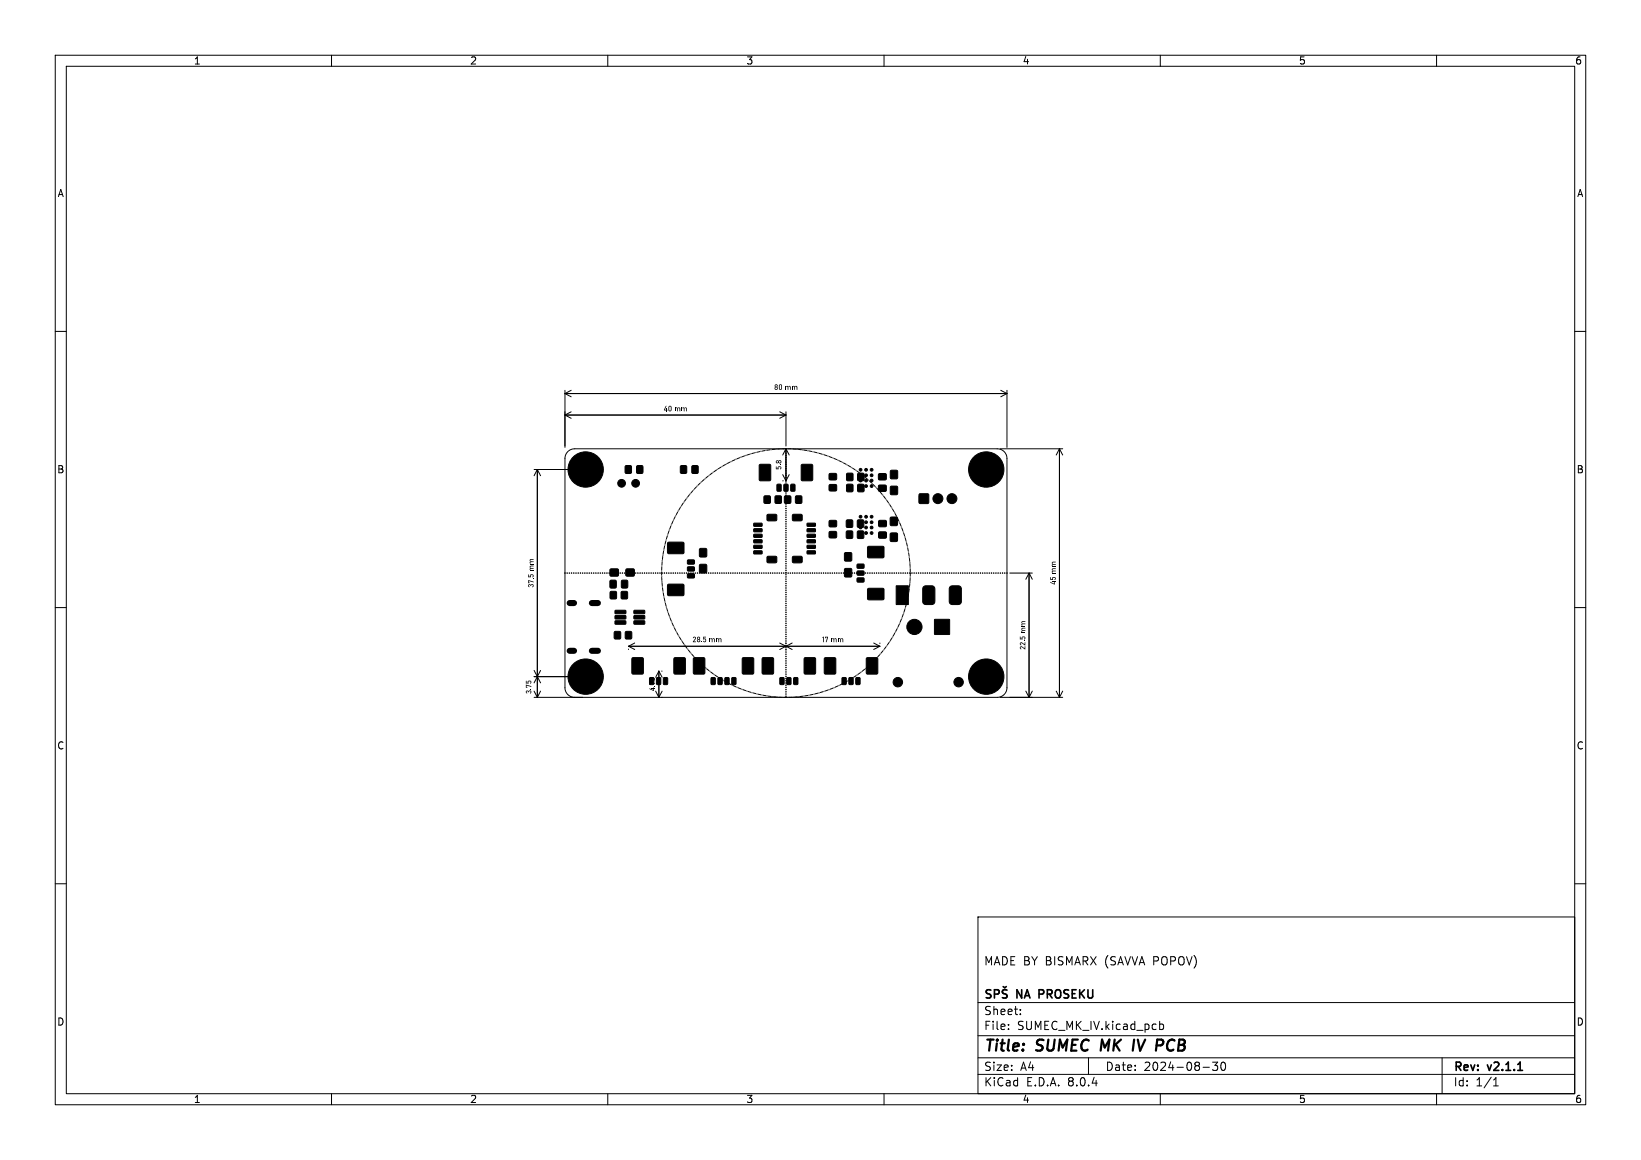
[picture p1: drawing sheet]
<svg xmlns="http://www.w3.org/2000/svg" width="297mm" height="210mm" viewBox="0 0 297 210" stroke-linecap="round" stroke-linejoin="round" font-family="sans-serif">
<defs><g id="words">
<g font-size="2.8">
<text x="178" y="190.9">Title:</text>
<text x="187.7" y="190.9">SUMEC</text>
<text x="200.1" y="190.9">MK IV</text>
<text x="211.7" y="190.9">PCB</text>
</g>
<g font-size="2.1">
<text x="178" y="175">MADE BY BISMARX (SAVVA POPOV)</text>
<text x="178" y="184">Sheet:</text>
<text x="184.1" y="181.2">NA</text>
<text x="188.7" y="181.2">PROSEKU</text>
<text x="178" y="186.7">File:</text>
<text x="184.1" y="186.7">SUMEC_MK_IV.kicad_pcb</text>
<text x="178" y="196.9">KiCad</text>
<text x="178" y="194.1">Size:</text>
<text x="184.7" y="194.1">A4</text>
<text x="185.7" y="196.9">E.D.A.</text>
<text x="193.3" y="196.9">8.0.4</text>
<text x="200" y="194.1">Date:</text>
<text x="207" y="194.1">2024-08-30</text>
<text x="263" y="194.3">Rev:</text>
<text x="263" y="196.9">Id:</text>
<text x="267.1" y="196.9">1/1</text>
<text x="269.4" y="194.3">v2.1.1</text>
</g>
<g font-size="1.8">
<text x="35" y="11.9">1</text>
<text x="85" y="11.9">2</text>
<text x="135" y="11.9">3</text>
<text x="185" y="11.9">4</text>
<text x="235" y="11.9">5</text>
<text x="285" y="11.9">6</text>
<text x="10.3" y="35.9">A</text>
<text x="285.4" y="35.9">A</text>
<text x="10.3" y="85.9">B</text>
<text x="285.3" y="85.9">B</text>
<text x="10.3" y="135.9">C</text>
<text x="285.3" y="135.9">C</text>
<text x="10.3" y="185.9">D</text>
<text x="285.3" y="185.9">D</text>
<text x="35" y="199.9">1</text>
<text x="85" y="199.9">2</text>
<text x="135" y="199.9">3</text>
<text x="185" y="199.9">4</text>
<text x="235" y="199.9">5</text>
<text x="285" y="199.9">6</text>
</g>
<g font-size="1.4">
<text x="140.1" y="70.9">80 mm</text>
<text x="120.1" y="74.8">40 mm</text>
<text x="141.7" y="85.1" transform="rotate(-90 141.7 85.1)">5.8</text>
<text x="96.9" y="106.4" transform="rotate(-90 96.9 106.4)">37.5mm</text>
<text x="191.4" y="105.9" transform="rotate(-90 191.4 105.9)">45 mm</text>
<text x="125.3" y="116.6">28.5 mm</text>
<text x="148.8" y="116.6">17mm</text>
<text x="185.9" y="117.6" transform="rotate(-90 185.9 117.6)">22.5mm</text>
<text x="96.5" y="125.6" transform="rotate(-90 96.5 125.6)">3.75</text>
<text x="118.8" y="125.2" transform="rotate(-90 118.8 125.2)">4.75</text>
</g>
</g></defs>
<g fill="none" stroke="#000" stroke-width=".18">
<path d="M10 10h277v190h-277zM12 12h273v186h-273zM60 10v2M110 10v2M160 10v2M210 10v2M260 10v2M10 60h2M285 60h2M102.2 70.7v10.3M102.2 75.1h40M102.2 75.1l1.2 .6"/>
<path d="M102.2 71.3h80.1M102.2 71.3l1.2 .5M103.4 74.6l-1.2 .5M103.4 70.7l-1.2 .6M141.1 74.6l1.1 .5M142.2 74.6v6.1M142.2 75.1l-1.1 .6M181.1 70.7l1.2 .6M182.3 70.7v10.3M182.3 71.3l-1.2 .5M96.7 85h8.8M97.2 85v41.2"/>
<path d="M97.2 85l.6 1.1M97.2 85l-.5 1.1M120.1 99.8l-.1 .5M120.3 98.9l-.1 .5M120.5 98l-.1 .5M120.8 97l-.2 .6M121.1 96.1l-.2 .6M121.4 95.3l-.2 .5M121.8 94.4l-.2 .5M122.2 93.5l-.2 .5M122.7 92.7l-.3 .5M123.1 91.9l-.2 .4"/>
<path d="M123.7 91.1l-.3 .4M124.2 90.3l-.3 .4M124.8 89.6l-.3 .4M125.4 88.8l-.3 .4M126.1 88.1l-.4 .4M126.7 87.5l-.4 .3M127.4 86.8l-.4 .4M128.2 86.2l-.5 .4M128.9 85.6l-.4 .4M129.7 85.1l-.5 .3M130.5 84.6l-.5 .3M131.3 84.1l-.5 .3"/>
<path d="M132.1 83.6l-.4 .3M133 83.2l-.5 .3M133.9 82.9l-.5 .2M134.8 82.5l-.5 .2M135.7 82.2l-.6 .2M136.6 82l-.5 .1M137.5 81.8l-.5 .1M138.4 81.6l-.5 .1M139.4 81.4l-.6 .1M140.3 81.3l-.5 .1M141.3 81.3h-.6M141.7 87.1h.1"/>
<path d="M141.7 85.9l.5 1.2M142.2 81.3h-.5M142.2 81.3v5.8M142.2 81.3l.6 1.1M142.2 81.3l-.5 1.1M142.6 81.3h.6M142.8 85.9l-.6 1.2M143.6 81.3h.5M144.5 81.4h.6M145.5 81.5l.5 .1M146.4 81.6l.5 .1M147.3 81.8l.6 .2"/>
<path d="M148.2 82.1l.6 .1M149.2 82.3l.5 .2M150.1 82.6l.5 .2M150.9 83l.5 .2M151.8 83.4l.5 .2M152.7 83.8l.4 .3M153.5 84.3l.5 .2M154.3 84.8l.5 .3M155.1 85.3l.4 .3M155.9 85.8l.4 .4M156.6 86.4l.4 .4M157.3 87l.4 .4"/>
<path d="M158 87.7l.4 .4M158.7 88.4l.4 .4M159.3 89.1l.4 .4M159.9 89.8l.4 .5M160.5 90.6l.3 .4M161 91.4l.3 .4M161.5 92.2l.3 .4M162 93l.3 .5M162.4 93.8l.3 .5M162.8 94.7l.3 .5M163.2 95.6l.2 .5M163.5 96.5l.2 .5"/>
<path d="M163.8 97.4l.2 .5M164.1 98.3l.1 .5M164.3 99.2l.1 .5M181 81.3h11.3M191.7 81.3v44.9M191.7 81.3l.6 1.1M191.7 81.3l-.5 1.1M10 110h2M113.8 117.5v.1M113.8 117h45.5M113.8 117l1.1 .6M114.9 116.4l-1.1 .6"/>
<path d="M119.8 103.6v.5M119.8 104.5v.6M119.8 102.6v.6M119.8 105.5l.1 .5M119.8 101.7v.5M119.9 106.4l.1 .6M120 100.7l-.1 .6M120 107.4l.1 .5M120.2 108.3l.1 .5M120.4 109.2l.2 .6M120.7 110.1l.1 .6M121 111.1l.2 .5"/>
<path d="M121.3 111.9l.2 .6M121.7 112.8l.2 .5M122.1 113.7l.2 .5M122.5 114.5l.3 .5M123 115.3l.3 .5M123.5 116.2l.3 .4M124 116.9l.3 .5M124.6 117.7l.3 .4M125.2 118.4l.4 .4M125.8 119.1l.4 .4M126.5 119.8l.4 .4M141.1 116.4l2.3 1.2"/>
<path d="M142.2 116.4v.1M142.2 117.5v.1M143.4 116.4l-2.3 1.2M157.9 119.9l-.4 .4M158.1 116.4l1.2 .6M158.6 119.3l-.4 .3M159.2 118.5l-.4 .5M159.3 116.4v.1M159.3 117l-1.2 .6M159.8 117.8l-.3 .4M160.4 117.1l-.3 .4M160.9 116.3l-.3 .4"/>
<path d="M161.4 115.5l-.2 .5M161.9 114.7l-.2 .4M162.4 113.8l-.3 .5M162.8 113l-.3 .5M163.1 112.1l-.2 .5M163.5 111.2l-.2 .5M163.8 110.3l-.2 .5M164 109.4l-.1 .5M164.3 108.5l-.2 .5M164.4 107.5l-.1 .6M164.5 100.1v.6M164.6 106.6l-.1 .5"/>
<path d="M164.6 101.1l.1 .5M164.7 105.6l-.1 .6M164.7 102v.6M164.7 104.7v.5M164.7 103v.5M164.7 103.8v.5M182.7 103.8h4.1M186.3 103.8v22.4M186.3 103.8l.5 1.1M186.3 103.8l-.6 1.1M285 110h2M96.7 126.2h83.8a1.75 1.75 0 0 0 1.8-1.7v-41.5a1.75 1.75 0 0 0-1.8-1.7h-76.5a1.75 1.75 0 0 0-1.8 1.7v41.5a1.75 1.75 0 0 0 1.8 1.7"/>
<path d="M96.7 122.5h8.8M96.7 121.4l1.1 2.2M96.7 125.1l.5 1.1M97.8 121.4l-1.1 2.2M97.8 125.1l-.6 1.1M118.7 125.1l.5 1.1M119.2 121.5v4.7M119.2 121.5l.6 1.1M119.2 121.5l-.5 1.1M119.8 121.5h.1M119.8 125.1l-.6 1.1M127.2 120.5l.4 .3"/>
<path d="M127.9 121.1l.4 .3M128.6 121.7l.5 .3M129.4 122.2l.5 .3M130.2 122.8l.5 .2M131 123.2l.5 .3M131.9 123.7l.4 .3M132.7 124.1l.5 .3M133.6 124.5l.5 .2M134.5 124.9l.5 .1M135.4 125.2l.5 .1M136.3 125.4l.5 .2M137.2 125.7l.5 .1"/>
<path d="M138.1 125.9l.6 .1M139.1 126l.5 .1M140 126.1l.5 .1M140.9 126.2h.6M141.9 126.2h.5M143.4 126.2h-.6M144.3 126.2h-.5M145.3 126l-.6 .1M146.2 125.9l-.5 .1M147.2 125.7l-.6 .1M148.1 125.5l-.6 .1M149 125.2l-.5 .2"/>
<path d="M149.9 124.9l-.5 .2M150.8 124.6l-.5 .2M151.6 124.2l-.5 .2M152.5 123.8l-.5 .2M153.3 123.3l-.4 .3M154.2 122.8l-.5 .3M154.9 122.3l-.4 .3M155.7 121.8l-.4 .3M156.5 121.2l-.5 .3M157.2 120.6l-.4 .3M181 126.2h11.3M185.7 125.1l.6 1.1"/>
<path d="M186.8 125.1l-.5 1.1M191.2 125.1l.5 1.1M192.3 125.1l-.6 1.1M10 160h2M285 160h2M177 166h108v32h-108zM60 198v2M110 198v2M160 198v2M177 194.5h108M177 191.5h108M177 187.5h108"/>
<path d="M177 181.5h108M182.5 186.3v.1M182.5 185.5v.1M184.7 183.6v.1M184.7 182.8v.1M197 191.5v3M209.9 184.9v1.5M209.9 185.5l.4-.1 .3 .3v.4l-.1 .2h-.6M210 198v2M217.7 193.2h1.2M219.5 192.3h.9l-.5 .6 .4 .1v.7l-.2 .1h-.4l-.2-.1M221.2 192.4l.1-.1a.8 .8 0 0 1 .5 .7 .8 .8 0 0 1-.5 .8 1 1 0 0 1-.1-1.4z"/>
<path d="M260 198v2M261 191.5v6.5M270.3 196.6h.9M270.3 195.5l.4-.4v1.5"/>
</g>
<path d="M179.3 179.3l-.5-.1-.2 .1v.5l.6 .2 .1 .4-.2 .3-.6-.1M180 180l.7-.1 .1-.2v-.4l-.2-.1h-.6v1.5M181.6 178.6l.2 .2 .3-.2M182.3 179.3l-.6-.1-.2 .1v.5l.6 .2 .2 .4-.3 .3-.6-.1M188.1 180h.5M188.6 179.2h-.5v1.5M274.7 193.8h.9" fill="none" stroke="#000" stroke-width=".3"/>
<path d="M199.5 188.2l-.3 2" fill="none" stroke="#000" stroke-width=".4"/>
<g fill="#000" stroke="#000" stroke-width=".18">
<path d="M113.2 84.3h1v1.4h-1zM115.3 84.3h1v1.4h-1zM123.2 84.3h1v1.4h-1zM125.3 84.3h1v1.4h-1zM136.4 94.7h1.5v.5l-1.4 .1zM136.4 95.7h1.5v.5l-1.4 .1zM136.4 96.7h1.5v.5l-1.4 .1zM136.4 97.7h1.5v.5l-1.4 .1zM136.4 98.7h1.5v.5l-1.4 .1zM137.5 84.1h1.7l.3 .1v2.6l-.2 .2-1.7 .1-.2-.2zM138.3 89.8h1.1v1.3h-1.1zM138.9 93.2l1.5-.1 .2 .3v.7l-.3 .2h-1.3l-.2-.2z"/>
<path d="M140.3 89.8h1.1v1.3h-1.1zM140.7 87.7h.5l.2 .1v.9l-.1 .2-.5 .1-.2-.2zM141.9 87.7h.6l.1 .1v.9l-.1 .2-.4 .1-.2-.2zM143.2 87.7h.5l.2 .1v.9l-.1 .2-.5 .1-.2-.2zM142 89.8h1.1v1.3h-1.1zM143.5 93.2l1.5-.1 .2 .3v.7l-.3 .2h-1.3l-.2-.2zM145.1 84.1h1.8l.2 .1v2.6l-.2 .2-1.7 .1-.2-.2zM144 89.8h1.1v1.3h-1.1zM146.1 99.7h1.4l.1 .5-1.5 .1zM146.1 98.7h1.4l.1 .5-1.5 .1zM146.1 97.7h1.4l.1 .5-1.5 .1zM146.1 96.7h1.4l.1 .5-1.5 .1z"/>
<path d="M146.1 95.7h1.4l.1 .5-1.5 .1zM146.1 94.7h1.4l.1 .5-1.5 .1zM150.1 87.8h1.3v1h-1.3zM150.1 85.8h1.3v1h-1.3zM150.1 96.3h1.3v1h-1.3zM150.1 94.3h1.3v1h-1.3zM153.2 96.2h1.1v1.2h-1.1zM153.2 94.2h1.1v1.2h-1.1zM153.3 87.7h1v1.3h-1zM153.3 85.7h1v1.3h-1zM155.2 96.2h1.1v1.2h-1.1zM155.2 94.2h1.1v1.2h-1.1z"/>
<path d="M155.3 87.7h1v1.3h-1zM155.3 85.7h1v1.3h-1zM157.1 99l2.7-.1 .2 .2v1.7l-.3 .2h-2.5l-.2-.2zM159 85.8h1.4v1h-1.4zM159 87.9h1.4v1h-1.4zM159.1 94.3h1.3v1h-1.3zM159.1 96.3h1.3v1.1h-1.3zM161.2 96.5h1.2v1.5h-1.2zM161.2 93.7h1.2v1.4h-1.2zM161.2 88.1h1.2v1.4h-1.2zM161.2 85.2h1.2v1.4h-1.2zM166.4 89.4h1.6v1.7h-1.6z"/>
<path d="M110.4 105.1h1.1v1.3h-1.1zM110.4 103h1.5v1.3h-1.5zM111.3 112.4h1.9l.1 .5-.2 .1h-1.7zM111.3 111.5l1.9-.1 .1 .6-.2 .1h-1.7zM111.3 110.5h1.9l.1 .5-.2 .1h-1.7zM110.5 107.1h1v1.3h-1zM111.2 114.4h1.1v1.2h-1.1zM112.5 105.1h1.1v1.3h-1.1zM113.3 103h1.5v1.3h-1.5zM112.5 107.1h1v1.3h-1zM114.4 119.1h1.8l.2 .1 .1 2.6-.2 .2-1.7 .1-.2-.2zM113.2 114.4h1.1v1.2h-1.1z"/>
<path d="M114.8 110.5h1.8l.1 .5-.2 .1h-1.7zM114.8 111.5l1.8-.1 .1 .6-.2 .1h-1.7zM114.8 112.4h1.8l.1 .5-.2 .1h-1.7zM120.9 98.2h2.7l.2 .2v1.7l-.3 .1h-2.5l-.2-.2zM120.9 105.8h2.7l.2 .2v1.7l-.3 .1h-2.5l-.2-.2zM122 119.1h1.8l.2 .1 .1 2.6-.2 .2-1.7 .1-.2-.2zM124.5 101.4h1.1l.1 .1v.5l-.2 .1h-1l-.1-.1zM124.5 102.7l1.1-.1 .1 .2v.5l-.2 .1h-1l-.1-.2zM124.5 103.9h1.1l.1 .2v.4l-.2 .2-1-.1-.1-.2zM125.5 119.1h1.8l.3 .1v2.6l-.2 .2-1.7 .1-.2-.2zM126.6 102.2h1.3v1.5h-1.3zM126.6 99.3h1.3v1.5h-1.3z"/>
<path d="M134.4 119.1h1.8l.2 .1v2.6l-.1 .2-1.7 .1-.3-.2zM136.4 99.7h1.5v.5l-1.4 .1zM138 119.1h1.8l.2 .1v2.6l-.1 .2-1.7 .1-.3-.2zM138.9 100.8l1.5-.1 .2 .3v.7l-.3 .2h-1.3l-.2-.2zM143.5 100.8l1.5-.1 .2 .3v.7l-.3 .2h-1.3l-.2-.2zM145.6 119.1h1.8l.2 .1v2.6l-.1 .2-1.7 .1-.3-.2zM149.2 119.1h1.8l.3 .1v2.6l-.2 .2-1.7 .1-.2-.2zM152.9 103h1.2v1.4h-1.2zM152.9 100.1h1.2v1.4h-1.2zM155.2 104.7l1.1-.1 .1 .2v.5l-.2 .1h-1l-.1-.2zM155.2 103.4h1.1l.1 .1v.5l-.2 .1h-1l-.1-.1zM155.2 102.2l1.1-.1 .1 .2v.5l-.2 .1h-1l-.1-.2z"/>
<path d="M156.8 119.1h1.8l.3 .1v2.6l-.2 .2-1.7 .1-.2-.2zM157.1 106.6l2.7-.1 .2 .3v1.6l-.3 .2h-2.5l-.2-.2zM162.2 106.1h2.2v3.4h-2.2zM167.2 106.2l.4-.1h1l.5 .2 .1 2.6-.3 .5-1.3 .1-.5-.3-.1-2.6zM169.2 112.2h2.6v2.6h-2.6zM172 106.2l.3-.1h1.1l.5 .2 .1 2.6-.3 .5-1.4 .1-.4-.3-.1-2.6zM118.9 122.7h.5l.2 .1v1l-.1 .1h-.5l-.2-.1zM120.1 122.7h.5l.2 .1v1l-.1 .1h-.5l-.1-.1zM128.7 122.7h.6l.2 .1v1l-.1 .1h-.5l-.2-.1zM130 122.7h.5l.2 .1v1l-.1 .1h-.5l-.2-.1zM131.2 122.7h.6l.2 .1v1l-.1 .1h-.5l-.2-.1zM132.5 122.7h.5l.2 .1v1l-.1 .1h-.5l-.2-.1z"/>
<path d="M141.2 122.7h.5l.2 .1v1l-.1 .1h-.5l-.2-.1zM142.4 122.7h.6l.2 .1v1l-.1 .1h-.5l-.2-.1zM143.7 122.7h.5l.2 .1v1l-.1 .1h-.5l-.2-.1zM152.4 122.7h.6l.2 .1v1l-.1 .1h-.5l-.2-.1zM153.7 122.7h.5l.2 .1v1l-.1 .1h-.5l-.2-.1zM154.9 122.7h.6l.2 .1v1l-.1 .1h-.5l-.2-.1z"/>
<circle cx="103.6" cy="85" r=".4"/>
<circle cx="104.3" cy="83.3" r=".4"/>
<circle cx="104.3" cy="86.7" r=".4"/>
<circle cx="106" cy="85" r="3.2"/>
<circle cx="106" cy="87.4" r=".4"/>
<circle cx="106" cy="82.6" r=".4"/>
<circle cx="107.7" cy="83.3" r=".4"/>
<circle cx="107.7" cy="86.7" r=".4"/>
<circle cx="108.4" cy="85" r=".4"/>
<circle cx="112.5" cy="87.5" r=".7"/>
<circle cx="115" cy="87.5" r=".7"/>
<circle cx="120.1" cy="99.6" r=".03"/>
<circle cx="120.3" cy="98.7" r=".02"/>
<circle cx="120.6" cy="97.8" r=".03"/>
<circle cx="120.8" cy="96.8" r=".03"/>
<circle cx="121.1" cy="96" r=".03"/>
<circle cx="121.5" cy="95.1" r=".03"/>
<circle cx="121.9" cy="94.2" r=".02"/>
<circle cx="122.3" cy="93.3" r=".03"/>
<circle cx="122.8" cy="92.5" r=".03"/>
<circle cx="123.2" cy="91.7" r=".02"/>
<circle cx="123.8" cy="90.9" r=".02"/>
<circle cx="124.3" cy="90.1" r=".03"/>
<circle cx="124.9" cy="89.4" r=".03"/>
<circle cx="125.5" cy="88.7" r=".03"/>
<circle cx="126.2" cy="88" r=".03"/>
<circle cx="126.9" cy="87.3" r=".02"/>
<circle cx="127.6" cy="86.7" r=".02"/>
<circle cx="128.3" cy="86.1" r=".03"/>
<circle cx="129.1" cy="85.5" r=".02"/>
<circle cx="129.9" cy="85" r=".03"/>
<circle cx="130.7" cy="84.5" r=".03"/>
<circle cx="131.5" cy="84" r=".02"/>
<circle cx="132.3" cy="83.6" r=".03"/>
<circle cx="133.2" cy="83.2" r=".03"/>
<circle cx="134.1" cy="82.8" r=".03"/>
<circle cx="135" cy="82.5" r=".03"/>
<circle cx="135.9" cy="82.2" r=".03"/>
<circle cx="136.8" cy="81.9" r=".02"/>
<circle cx="137.7" cy="81.7" r=".02"/>
<circle cx="138.6" cy="81.5" r=".03"/>
<circle cx="139.6" cy="81.4" r=".02"/>
<circle cx="140.5" cy="81.3" r=".02"/>
<circle cx="141.5" cy="81.3" r=".02"/>
<circle cx="142.3" cy="90.5" r=".05"/>
<circle cx="142.3" cy="96.5" r=".05"/>
<circle cx="142.3" cy="92.5" r=".05"/>
<circle cx="142.3" cy="82.1" r=".05"/>
<circle cx="142.3" cy="94.5" r=".05"/>
<circle cx="142.3" cy="98.5" r=".05"/>
<circle cx="142.3" cy="90" r=".05"/>
<circle cx="142.3" cy="98" r=".05"/>
<circle cx="142.3" cy="86.1" r=".05"/>
<circle cx="142.3" cy="88" r=".05"/>
<circle cx="142.3" cy="92" r=".05"/>
<circle cx="142.3" cy="96" r=".05"/>
<circle cx="142.3" cy="94" r=".05"/>
<circle cx="142.3" cy="84.1" r=".05"/>
<circle cx="142.3" cy="81.6" r=".05"/>
<circle cx="142.3" cy="89.6" r=".05"/>
<circle cx="142.3" cy="91.6" r=".05"/>
<circle cx="142.3" cy="95.6" r=".05"/>
<circle cx="142.3" cy="99.6" r=".05"/>
<circle cx="142.3" cy="85.6" r=".05"/>
<circle cx="142.3" cy="97.6" r=".05"/>
<circle cx="142.3" cy="87.6" r=".05"/>
<circle cx="142.3" cy="93.6" r=".05"/>
<circle cx="142.3" cy="83.6" r=".05"/>
<circle cx="142.3" cy="99.2" r=".05"/>
<circle cx="142.3" cy="95.2" r=".05"/>
<circle cx="142.3" cy="98.8" r=".05"/>
<circle cx="142.3" cy="84.4" r=".05"/>
<circle cx="142.3" cy="88.4" r=".05"/>
<circle cx="142.3" cy="89.2" r=".05"/>
<circle cx="142.3" cy="88.8" r=".05"/>
<circle cx="142.3" cy="94.8" r=".05"/>
<circle cx="142.3" cy="84.8" r=".05"/>
<circle cx="142.3" cy="85.2" r=".05"/>
<circle cx="142.3" cy="81.2" r=".05"/>
<circle cx="142.3" cy="90.8" r=".05"/>
<circle cx="142.3" cy="91.2" r=".05"/>
<circle cx="142.3" cy="97.2" r=".05"/>
<circle cx="142.3" cy="86.4" r=".05"/>
<circle cx="142.3" cy="96.8" r=".05"/>
<circle cx="142.3" cy="86.8" r=".05"/>
<circle cx="142.3" cy="87.2" r=".05"/>
<circle cx="142.3" cy="93.2" r=".05"/>
<circle cx="142.3" cy="82.8" r=".05"/>
<circle cx="142.3" cy="92.8" r=".05"/>
<circle cx="142.3" cy="83.2" r=".05"/>
<circle cx="142.3" cy="82.4" r=".05"/>
<circle cx="142.4" cy="81.3" r=".03"/>
<circle cx="143.4" cy="81.3" r=".03"/>
<circle cx="144.3" cy="81.3" r=".02"/>
<circle cx="145.3" cy="81.5" r=".03"/>
<circle cx="146.2" cy="81.6" r=".02"/>
<circle cx="147.1" cy="81.8" r=".03"/>
<circle cx="148.1" cy="82" r=".02"/>
<circle cx="149" cy="82.3" r=".02"/>
<circle cx="149.9" cy="82.6" r=".02"/>
<circle cx="150.8" cy="82.9" r=".03"/>
<circle cx="151.6" cy="83.3" r=".03"/>
<circle cx="152.5" cy="83.7" r=".03"/>
<circle cx="153.3" cy="84.2" r=".03"/>
<circle cx="154.1" cy="84.6" r=".03"/>
<circle cx="154.9" cy="85.2" r=".03"/>
<circle cx="155.7" cy="85.7" r=".03"/>
<circle cx="155.7" cy="94.5" r=".25"/>
<circle cx="155.7" cy="93.5" r=".25"/>
<circle cx="155.8" cy="95.5" r=".25"/>
<circle cx="155.8" cy="96.5" r=".25"/>
<circle cx="155.8" cy="85" r=".25"/>
<circle cx="155.8" cy="86" r=".25"/>
<circle cx="155.8" cy="87" r=".25"/>
<circle cx="155.8" cy="88" r=".25"/>
<circle cx="156.5" cy="86.3" r=".03"/>
<circle cx="156.7" cy="93.5" r=".25"/>
<circle cx="156.7" cy="94.5" r=".25"/>
<circle cx="156.8" cy="95.5" r=".25"/>
<circle cx="156.8" cy="96.5" r=".25"/>
<circle cx="156.8" cy="85" r=".25"/>
<circle cx="156.8" cy="87" r=".25"/>
<circle cx="156.8" cy="86" r=".25"/>
<circle cx="156.8" cy="88" r=".25"/>
<circle cx="157.2" cy="86.9" r=".03"/>
<circle cx="157.7" cy="94.5" r=".25"/>
<circle cx="157.7" cy="93.5" r=".25"/>
<circle cx="157.8" cy="95.5" r=".25"/>
<circle cx="157.8" cy="96.5" r=".25"/>
<circle cx="157.8" cy="87" r=".25"/>
<circle cx="157.8" cy="85" r=".25"/>
<circle cx="157.8" cy="86" r=".25"/>
<circle cx="157.8" cy="88" r=".25"/>
<circle cx="157.9" cy="87.6" r=".02"/>
<circle cx="158.5" cy="88.2" r=".03"/>
<circle cx="159.2" cy="88.9" r=".03"/>
<circle cx="159.8" cy="89.7" r=".03"/>
<circle cx="160.4" cy="90.4" r=".03"/>
<circle cx="160.9" cy="91.2" r=".02"/>
<circle cx="161.4" cy="92" r=".02"/>
<circle cx="161.9" cy="92.8" r=".03"/>
<circle cx="162.4" cy="93.7" r=".03"/>
<circle cx="162.8" cy="94.5" r=".03"/>
<circle cx="163.1" cy="95.4" r=".03"/>
<circle cx="163.5" cy="96.3" r=".03"/>
<circle cx="163.8" cy="97.2" r=".03"/>
<circle cx="164" cy="98.1" r=".03"/>
<circle cx="164.2" cy="99" r=".02"/>
<circle cx="164.4" cy="99.9" r=".03"/>
<circle cx="169.7" cy="90.3" r=".9"/>
<circle cx="172.3" cy="90.3" r=".9"/>
<circle cx="176.1" cy="85" r=".4"/>
<circle cx="176.8" cy="83.3" r=".4"/>
<circle cx="176.8" cy="86.7" r=".4"/>
<circle cx="178.5" cy="85" r="3.2"/>
<circle cx="178.5" cy="87.4" r=".4"/>
<circle cx="178.5" cy="82.6" r=".4"/>
<circle cx="180.2" cy="83.3" r=".4"/>
<circle cx="180.2" cy="86.7" r=".4"/>
<circle cx="180.9" cy="85" r=".4"/>
<circle cx="102.2" cy="103.8" r=".05"/>
<circle cx="102.6" cy="103.8" r=".05"/>
<circle cx="103.1" cy="103.8" r=".05"/>
<circle cx="103.5" cy="103.7" r=".05"/>
<circle cx="103.8" cy="103.8" r=".05"/>
<circle cx="104.2" cy="103.8" r=".05"/>
<circle cx="104.6" cy="103.8" r=".05"/>
<circle cx="105.1" cy="103.8" r=".05"/>
<circle cx="105.5" cy="103.7" r=".05"/>
<circle cx="105.8" cy="103.8" r=".05"/>
<circle cx="106.2" cy="103.8" r=".05"/>
<circle cx="106.6" cy="103.8" r=".05"/>
<circle cx="107" cy="103.8" r=".05"/>
<circle cx="107.4" cy="103.7" r=".05"/>
<circle cx="107.8" cy="103.8" r=".05"/>
<circle cx="108.2" cy="103.8" r=".05"/>
<circle cx="108.6" cy="103.8" r=".05"/>
<circle cx="109" cy="103.8" r=".05"/>
<circle cx="109.4" cy="103.8" r=".05"/>
<circle cx="109.8" cy="103.8" r=".05"/>
<circle cx="110.2" cy="103.8" r=".05"/>
<circle cx="110.6" cy="103.8" r=".05"/>
<circle cx="111" cy="103.8" r=".05"/>
<circle cx="111.5" cy="103.8" r=".05"/>
<circle cx="111.8" cy="103.8" r=".05"/>
<circle cx="112.2" cy="103.8" r=".05"/>
<circle cx="112.6" cy="103.8" r=".05"/>
<circle cx="113" cy="103.8" r=".05"/>
<circle cx="113.4" cy="103.8" r=".05"/>
<circle cx="113.8" cy="103.8" r=".05"/>
<circle cx="114.2" cy="103.8" r=".05"/>
<circle cx="114.6" cy="103.8" r=".05"/>
<circle cx="115" cy="103.8" r=".05"/>
<circle cx="115.4" cy="103.8" r=".05"/>
<circle cx="115.9" cy="103.7" r=".05"/>
<circle cx="116.2" cy="103.8" r=".05"/>
<circle cx="116.6" cy="103.8" r=".05"/>
<circle cx="117" cy="103.8" r=".05"/>
<circle cx="117.4" cy="103.8" r=".05"/>
<circle cx="117.9" cy="103.7" r=".05"/>
<circle cx="118.2" cy="103.8" r=".05"/>
<circle cx="118.6" cy="103.8" r=".05"/>
<circle cx="119" cy="103.8" r=".05"/>
<circle cx="119.4" cy="103.8" r=".05"/>
<circle cx="119.8" cy="103.4" r=".03"/>
<circle cx="119.8" cy="104.3" r=".03"/>
<circle cx="119.8" cy="102.4" r=".03"/>
<circle cx="119.8" cy="105.3" r=".02"/>
<circle cx="119.9" cy="103.7" r=".05"/>
<circle cx="119.9" cy="101.5" r=".03"/>
<circle cx="119.9" cy="106.2" r=".03"/>
<circle cx="120" cy="100.5" r=".02"/>
<circle cx="120" cy="107.2" r=".02"/>
<circle cx="120.2" cy="108.1" r=".03"/>
<circle cx="120.2" cy="103.8" r=".05"/>
<circle cx="120.4" cy="109" r=".02"/>
<circle cx="120.6" cy="110" r=".02"/>
<circle cx="120.6" cy="103.8" r=".05"/>
<circle cx="120.9" cy="110.9" r=".02"/>
<circle cx="121" cy="103.8" r=".05"/>
<circle cx="121.2" cy="111.8" r=".02"/>
<circle cx="121.4" cy="103.8" r=".05"/>
<circle cx="121.6" cy="112.6" r=".02"/>
<circle cx="121.9" cy="103.7" r=".05"/>
<circle cx="122" cy="113.5" r=".02"/>
<circle cx="122.2" cy="103.8" r=".05"/>
<circle cx="122.4" cy="114.3" r=".02"/>
<circle cx="122.6" cy="103.8" r=".05"/>
<circle cx="122.9" cy="115.2" r=".02"/>
<circle cx="123" cy="103.8" r=".05"/>
<circle cx="123.4" cy="116" r=".03"/>
<circle cx="123.4" cy="103.8" r=".05"/>
<circle cx="123.9" cy="103.7" r=".05"/>
<circle cx="123.9" cy="116.8" r=".03"/>
<circle cx="124.2" cy="103.8" r=".05"/>
<circle cx="124.5" cy="117.5" r=".02"/>
<circle cx="124.6" cy="103.8" r=".05"/>
<circle cx="125" cy="103.8" r=".05"/>
<circle cx="125.1" cy="118.3" r=".02"/>
<circle cx="125.4" cy="103.8" r=".05"/>
<circle cx="125.7" cy="119" r=".02"/>
<circle cx="125.9" cy="103.7" r=".05"/>
<circle cx="126.2" cy="103.8" r=".05"/>
<circle cx="126.4" cy="119.7" r=".02"/>
<circle cx="126.6" cy="103.8" r=".05"/>
<circle cx="127" cy="103.8" r=".05"/>
<circle cx="127.5" cy="103.8" r=".05"/>
<circle cx="127.9" cy="103.7" r=".05"/>
<circle cx="128.2" cy="103.8" r=".05"/>
<circle cx="128.6" cy="103.8" r=".05"/>
<circle cx="129" cy="103.8" r=".05"/>
<circle cx="129.4" cy="103.8" r=".05"/>
<circle cx="129.9" cy="103.7" r=".05"/>
<circle cx="130.2" cy="103.8" r=".05"/>
<circle cx="130.6" cy="103.8" r=".05"/>
<circle cx="131" cy="103.8" r=".05"/>
<circle cx="131.4" cy="103.8" r=".05"/>
<circle cx="131.9" cy="103.7" r=".05"/>
<circle cx="132.2" cy="103.8" r=".05"/>
<circle cx="132.6" cy="103.8" r=".05"/>
<circle cx="133" cy="103.8" r=".05"/>
<circle cx="133.4" cy="103.8" r=".05"/>
<circle cx="133.9" cy="103.8" r=".05"/>
<circle cx="134.2" cy="103.8" r=".05"/>
<circle cx="134.6" cy="103.8" r=".05"/>
<circle cx="135" cy="103.8" r=".05"/>
<circle cx="135.4" cy="103.8" r=".05"/>
<circle cx="135.9" cy="103.8" r=".05"/>
<circle cx="136.2" cy="103.8" r=".05"/>
<circle cx="136.6" cy="103.8" r=".05"/>
<circle cx="137" cy="103.8" r=".05"/>
<circle cx="137.4" cy="103.8" r=".05"/>
<circle cx="137.8" cy="103.8" r=".05"/>
<circle cx="138.2" cy="103.8" r=".05"/>
<circle cx="138.6" cy="103.8" r=".05"/>
<circle cx="139" cy="103.8" r=".05"/>
<circle cx="139.4" cy="103.8" r=".05"/>
<circle cx="139.8" cy="103.8" r=".05"/>
<circle cx="140.3" cy="103.7" r=".05"/>
<circle cx="140.6" cy="103.8" r=".05"/>
<circle cx="141" cy="103.8" r=".05"/>
<circle cx="141.4" cy="103.8" r=".05"/>
<circle cx="141.8" cy="103.8" r=".05"/>
<circle cx="142.3" cy="100.5" r=".05"/>
<circle cx="142.3" cy="116.9" r=".05"/>
<circle cx="142.3" cy="106.5" r=".05"/>
<circle cx="142.3" cy="104.5" r=".05"/>
<circle cx="142.3" cy="102.5" r=".05"/>
<circle cx="142.3" cy="114.9" r=".05"/>
<circle cx="142.3" cy="118.9" r=".05"/>
<circle cx="142.3" cy="100" r=".05"/>
<circle cx="142.3" cy="110.5" r=".05"/>
<circle cx="142.3" cy="118.4" r=".05"/>
<circle cx="142.3" cy="103.7" r=".05"/>
<circle cx="142.3" cy="108.5" r=".05"/>
<circle cx="142.3" cy="112.4" r=".05"/>
<circle cx="142.3" cy="116.4" r=".05"/>
<circle cx="142.3" cy="114.4" r=".05"/>
<circle cx="142.3" cy="110" r=".05"/>
<circle cx="142.3" cy="102.1" r=".05"/>
<circle cx="142.3" cy="112" r=".05"/>
<circle cx="142.3" cy="116" r=".05"/>
<circle cx="142.3" cy="101.6" r=".05"/>
<circle cx="142.3" cy="106" r=".05"/>
<circle cx="142.3" cy="108" r=".05"/>
<circle cx="142.3" cy="118" r=".05"/>
<circle cx="142.3" cy="114" r=".05"/>
<circle cx="142.3" cy="103.6" r=".05"/>
<circle cx="142.3" cy="104" r=".05"/>
<circle cx="142.3" cy="119.2" r=".05"/>
<circle cx="142.3" cy="108.8" r=".05"/>
<circle cx="142.3" cy="115.6" r=".05"/>
<circle cx="142.3" cy="119.6" r=".05"/>
<circle cx="142.3" cy="104.8" r=".05"/>
<circle cx="142.3" cy="105.6" r=".05"/>
<circle cx="142.3" cy="109.6" r=".05"/>
<circle cx="142.3" cy="115.2" r=".05"/>
<circle cx="142.3" cy="105.2" r=".05"/>
<circle cx="142.3" cy="109.2" r=".05"/>
<circle cx="142.3" cy="100.8" r=".05"/>
<circle cx="142.3" cy="101.2" r=".05"/>
<circle cx="142.3" cy="110.8" r=".05"/>
<circle cx="142.3" cy="111.2" r=".05"/>
<circle cx="142.3" cy="111.6" r=".05"/>
<circle cx="142.3" cy="117.2" r=".05"/>
<circle cx="142.3" cy="117.6" r=".05"/>
<circle cx="142.3" cy="107.2" r=".05"/>
<circle cx="142.3" cy="106.8" r=".05"/>
<circle cx="142.3" cy="107.6" r=".05"/>
<circle cx="142.3" cy="102.8" r=".05"/>
<circle cx="142.3" cy="112.8" r=".05"/>
<circle cx="142.3" cy="113.6" r=".05"/>
<circle cx="142.3" cy="103.2" r=".05"/>
<circle cx="142.3" cy="113.2" r=".05"/>
<circle cx="142.6" cy="103.8" r=".05"/>
<circle cx="143" cy="103.8" r=".05"/>
<circle cx="143.4" cy="103.8" r=".05"/>
<circle cx="143.8" cy="103.8" r=".05"/>
<circle cx="144.3" cy="103.7" r=".05"/>
<circle cx="144.6" cy="103.8" r=".05"/>
<circle cx="145" cy="103.8" r=".05"/>
<circle cx="145.4" cy="103.8" r=".05"/>
<circle cx="145.8" cy="103.8" r=".05"/>
<circle cx="146.3" cy="103.7" r=".05"/>
<circle cx="146.6" cy="103.8" r=".05"/>
<circle cx="147" cy="103.8" r=".05"/>
<circle cx="147.4" cy="103.8" r=".05"/>
<circle cx="147.8" cy="103.8" r=".05"/>
<circle cx="148.3" cy="103.7" r=".05"/>
<circle cx="148.6" cy="103.8" r=".05"/>
<circle cx="149" cy="103.8" r=".05"/>
<circle cx="149.4" cy="103.8" r=".05"/>
<circle cx="149.8" cy="103.8" r=".05"/>
<circle cx="150.3" cy="103.7" r=".05"/>
<circle cx="150.6" cy="103.8" r=".05"/>
<circle cx="151" cy="103.8" r=".05"/>
<circle cx="151.4" cy="103.8" r=".05"/>
<circle cx="151.8" cy="103.8" r=".05"/>
<circle cx="152.3" cy="103.7" r=".05"/>
<circle cx="152.6" cy="103.8" r=".05"/>
<circle cx="153" cy="103.8" r=".05"/>
<circle cx="153.4" cy="103.8" r=".05"/>
<circle cx="153.9" cy="103.8" r=".05"/>
<circle cx="154.3" cy="103.7" r=".05"/>
<circle cx="154.6" cy="103.8" r=".05"/>
<circle cx="155" cy="103.8" r=".05"/>
<circle cx="155.4" cy="103.8" r=".05"/>
<circle cx="155.9" cy="103.8" r=".05"/>
<circle cx="156.3" cy="103.7" r=".05"/>
<circle cx="156.6" cy="103.8" r=".05"/>
<circle cx="157" cy="103.8" r=".05"/>
<circle cx="157.4" cy="103.8" r=".05"/>
<circle cx="157.8" cy="103.8" r=".05"/>
<circle cx="158" cy="119.8" r=".02"/>
<circle cx="158.2" cy="103.7" r=".05"/>
<circle cx="158.6" cy="103.8" r=".05"/>
<circle cx="158.7" cy="119.1" r=".02"/>
<circle cx="159" cy="103.8" r=".05"/>
<circle cx="159.3" cy="118.4" r=".02"/>
<circle cx="159.4" cy="103.8" r=".05"/>
<circle cx="159.8" cy="103.8" r=".05"/>
<circle cx="159.9" cy="117.7" r=".03"/>
<circle cx="160.2" cy="103.8" r=".05"/>
<circle cx="160.5" cy="116.9" r=".02"/>
<circle cx="160.6" cy="103.8" r=".05"/>
<circle cx="161" cy="116.1" r=".03"/>
<circle cx="161" cy="103.8" r=".05"/>
<circle cx="161.4" cy="103.8" r=".05"/>
<circle cx="161.5" cy="115.3" r=".02"/>
<circle cx="161.8" cy="103.8" r=".05"/>
<circle cx="162" cy="114.5" r=".02"/>
<circle cx="162.3" cy="103.8" r=".05"/>
<circle cx="162.5" cy="113.6" r=".02"/>
<circle cx="162.6" cy="103.8" r=".05"/>
<circle cx="162.9" cy="112.8" r=".02"/>
<circle cx="163" cy="103.8" r=".05"/>
<circle cx="163.2" cy="111.9" r=".02"/>
<circle cx="163.4" cy="103.8" r=".05"/>
<circle cx="163.5" cy="111" r=".02"/>
<circle cx="163.8" cy="110.1" r=".02"/>
<circle cx="163.8" cy="103.8" r=".05"/>
<circle cx="164.1" cy="109.2" r=".02"/>
<circle cx="164.2" cy="103.8" r=".05"/>
<circle cx="164.3" cy="108.3" r=".02"/>
<circle cx="164.5" cy="107.3" r=".03"/>
<circle cx="164.6" cy="100.9" r=".03"/>
<circle cx="164.6" cy="106.4" r=".03"/>
<circle cx="164.6" cy="103.8" r=".05"/>
<circle cx="164.7" cy="101.8" r=".02"/>
<circle cx="164.7" cy="105.4" r=".02"/>
<circle cx="164.7" cy="102.8" r=".03"/>
<circle cx="164.7" cy="104.5" r=".03"/>
<circle cx="164.8" cy="103.7" r=".02"/>
<circle cx="165" cy="103.8" r=".05"/>
<circle cx="165.4" cy="103.8" r=".05"/>
<circle cx="165.5" cy="113.5" r="1.38"/>
<circle cx="165.8" cy="103.8" r=".05"/>
<circle cx="166.2" cy="103.8" r=".05"/>
<circle cx="166.7" cy="103.7" r=".05"/>
<circle cx="167" cy="103.8" r=".05"/>
<circle cx="167.4" cy="103.8" r=".05"/>
<circle cx="167.8" cy="103.8" r=".05"/>
<circle cx="168.2" cy="103.8" r=".05"/>
<circle cx="168.7" cy="103.7" r=".05"/>
<circle cx="169" cy="103.8" r=".05"/>
<circle cx="169.4" cy="103.8" r=".05"/>
<circle cx="169.8" cy="103.8" r=".05"/>
<circle cx="170.2" cy="103.8" r=".05"/>
<circle cx="170.7" cy="103.7" r=".05"/>
<circle cx="171" cy="103.8" r=".05"/>
<circle cx="171.4" cy="103.8" r=".05"/>
<circle cx="171.8" cy="103.8" r=".05"/>
<circle cx="172.2" cy="103.8" r=".05"/>
<circle cx="172.7" cy="103.7" r=".05"/>
<circle cx="173" cy="103.8" r=".05"/>
<circle cx="173.4" cy="103.8" r=".05"/>
<circle cx="173.8" cy="103.8" r=".05"/>
<circle cx="174.2" cy="103.8" r=".05"/>
<circle cx="174.7" cy="103.7" r=".05"/>
<circle cx="175" cy="103.8" r=".05"/>
<circle cx="175.4" cy="103.8" r=".05"/>
<circle cx="175.8" cy="103.8" r=".05"/>
<circle cx="176.2" cy="103.8" r=".05"/>
<circle cx="176.7" cy="103.7" r=".05"/>
<circle cx="177" cy="103.8" r=".05"/>
<circle cx="177.4" cy="103.8" r=".05"/>
<circle cx="177.8" cy="103.8" r=".05"/>
<circle cx="178.3" cy="103.8" r=".05"/>
<circle cx="178.7" cy="103.7" r=".05"/>
<circle cx="179" cy="103.8" r=".05"/>
<circle cx="179.4" cy="103.8" r=".05"/>
<circle cx="179.8" cy="103.8" r=".05"/>
<circle cx="180.2" cy="103.8" r=".05"/>
<circle cx="180.7" cy="103.7" r=".05"/>
<circle cx="181" cy="103.8" r=".05"/>
<circle cx="181.4" cy="103.8" r=".05"/>
<circle cx="181.8" cy="103.8" r=".05"/>
<circle cx="182.2" cy="103.8" r=".05"/>
<circle cx="103.6" cy="122.5" r=".4"/>
<circle cx="104.3" cy="124.2" r=".4"/>
<circle cx="104.3" cy="120.8" r=".4"/>
<circle cx="106" cy="122.5" r="3.2"/>
<circle cx="106" cy="120.1" r=".4"/>
<circle cx="106" cy="124.9" r=".4"/>
<circle cx="107.7" cy="124.2" r=".4"/>
<circle cx="107.7" cy="120.8" r=".4"/>
<circle cx="108.4" cy="122.5" r=".4"/>
<circle cx="127" cy="120.3" r=".03"/>
<circle cx="127.7" cy="121" r=".03"/>
<circle cx="128.5" cy="121.6" r=".03"/>
<circle cx="129.3" cy="122.1" r=".02"/>
<circle cx="130" cy="122.6" r=".03"/>
<circle cx="130.8" cy="123.1" r=".02"/>
<circle cx="131.7" cy="123.6" r=".02"/>
<circle cx="132.5" cy="124" r=".03"/>
<circle cx="133.4" cy="124.4" r=".03"/>
<circle cx="134.3" cy="124.8" r=".03"/>
<circle cx="135.2" cy="125.1" r=".03"/>
<circle cx="136.1" cy="125.4" r=".02"/>
<circle cx="137" cy="125.6" r=".03"/>
<circle cx="137.9" cy="125.8" r=".03"/>
<circle cx="138.9" cy="126" r=".03"/>
<circle cx="139.8" cy="126.1" r=".02"/>
<circle cx="140.7" cy="126.2" r=".03"/>
<circle cx="141.7" cy="126.2" r=".02"/>
<circle cx="142.3" cy="120.9" r=".05"/>
<circle cx="142.3" cy="122.9" r=".05"/>
<circle cx="142.3" cy="124.9" r=".05"/>
<circle cx="142.3" cy="120.4" r=".05"/>
<circle cx="142.3" cy="122.4" r=".05"/>
<circle cx="142.3" cy="124.4" r=".05"/>
<circle cx="142.3" cy="122" r=".05"/>
<circle cx="142.3" cy="126" r=".05"/>
<circle cx="142.3" cy="120" r=".05"/>
<circle cx="142.3" cy="124" r=".05"/>
<circle cx="142.3" cy="125.2" r=".05"/>
<circle cx="142.3" cy="125.6" r=".05"/>
<circle cx="142.3" cy="121.2" r=".05"/>
<circle cx="142.3" cy="121.6" r=".05"/>
<circle cx="142.3" cy="123.6" r=".05"/>
<circle cx="142.3" cy="123.2" r=".05"/>
<circle cx="142.6" cy="126.2" r=".03"/>
<circle cx="143.6" cy="126.2" r=".03"/>
<circle cx="144.5" cy="126.1" r=".02"/>
<circle cx="145.5" cy="126" r=".03"/>
<circle cx="146.4" cy="125.9" r=".03"/>
<circle cx="147.3" cy="125.7" r=".03"/>
<circle cx="148.3" cy="125.4" r=".02"/>
<circle cx="149.2" cy="125.2" r=".03"/>
<circle cx="150.1" cy="124.8" r=".03"/>
<circle cx="151" cy="124.5" r=".02"/>
<circle cx="151.8" cy="124.1" r=".02"/>
<circle cx="152.7" cy="123.7" r=".03"/>
<circle cx="153.5" cy="123.2" r=".03"/>
<circle cx="154.3" cy="122.7" r=".02"/>
<circle cx="155.1" cy="122.2" r=".03"/>
<circle cx="155.9" cy="121.7" r=".02"/>
<circle cx="156.6" cy="121.1" r=".02"/>
<circle cx="157.3" cy="120.4" r=".03"/>
<circle cx="162.5" cy="123.5" r=".86"/>
<circle cx="173.5" cy="123.5" r=".86"/>
<circle cx="176.1" cy="122.5" r=".4"/>
<circle cx="176.8" cy="124.2" r=".4"/>
<circle cx="176.8" cy="120.8" r=".4"/>
<circle cx="178.5" cy="122.5" r="3.2"/>
<circle cx="178.5" cy="120.1" r=".4"/>
<circle cx="178.5" cy="124.9" r=".4"/>
<circle cx="180.2" cy="124.2" r=".4"/>
<circle cx="180.2" cy="120.8" r=".4"/>
<circle cx="180.9" cy="122.5" r=".4"/>
</g>
<path d="M103.1 109.2h.8M103.1 117.8h.8M107.1 109.2h1.1M107.1 117.8h1.1" fill="none" stroke="#000" stroke-width="1.1"/>
<use href="#words"/>
</svg>
